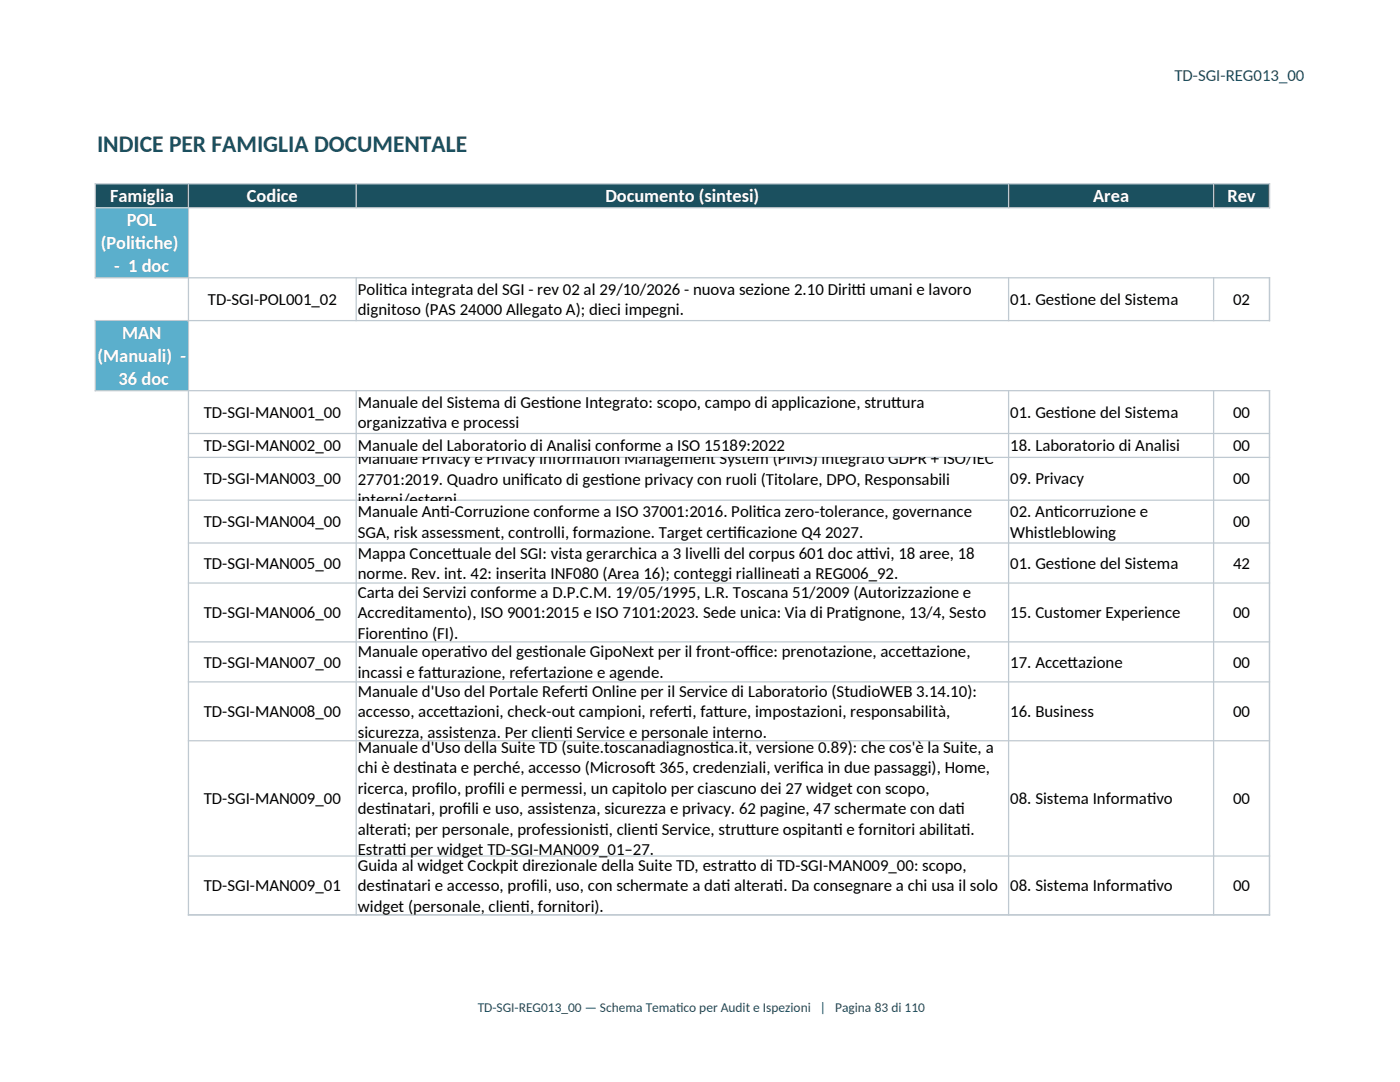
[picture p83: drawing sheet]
<svg xmlns="http://www.w3.org/2000/svg" width="279mm" height="216mm" viewBox="0 0 279 216" stroke-linecap="round" stroke-linejoin="round" font-family="sans-serif">
<defs><g id="words">
<text font-size="4.7" fill="#1b505f" x="19.4" y="30.3">INDICE PER FAMIGLIA DOCUMENTALE</text>
<g font-size="3.7" fill="#fff">
<text x="22" y="40.3">Famiglia</text>
<text x="49.3" y="40.3">Codice</text>
<text x="120.8" y="40.3">Documento (sintesi)</text>
<text x="218.2" y="40.3">Area</text>
<text x="245" y="40.3">Rev</text>
<text x="25.3" y="45.2">POL</text>
<text x="20.1" y="49.7">(Polit</text>
<text x="27" y="49.7">iche)</text>
<text x="22.8" y="54.2">- 1 doc</text>
<text x="24.4" y="67.7">MAN</text>
<text x="19.5" y="72.2">(Manuali) -</text>
<text x="23.7" y="76.8">36 doc</text>
</g>
<text font-size="3.4" fill="#1b505f" x="234.4" y="16.1">TD-SGI-REG013_00</text>
<g font-size="3.4">
<text x="71.4" y="58.8">Polit</text>
<text x="76.5" y="58.8">ica integrata del SGI - rev 02 al 29/10/2026 - nuova sezione 2.10 Dirit</text>
<text x="170" y="58.8">t</text>
<text x="170" y="58.8">i umani e lavoro</text>
<text x="41.5" y="60.8">TD-SGI-POL001_02</text>
<text x="71.4" y="62.9">dignitoso (PAS 24000 Allegato A); dieci impegni.</text>
<text x="201.6" y="60.8">01. Gest</text>
<text x="211.7" y="60.8">ione del Sistema</text>
<text x="246.1" y="60.8">02</text>
<text x="40.7" y="83.4">TD-SGI-MAN001_00</text>
<text x="71.4" y="81.3">Manuale del Sistema di Gest</text>
<text x="109" y="81.3">ione Integrato: scopo, campo di applicazione, strut</text>
<text x="177.9" y="81.3">tura</text>
<text x="201.6" y="83.4">01. Gest</text>
<text x="211.7" y="83.4">ione del Sistema</text>
<text x="246.1" y="83.4">00</text>
<text x="71.4" y="85.4">organizzat</text>
<text x="84.3" y="85.4">iva e processi</text>
<text x="40.7" y="90">TD-SGI-MAN002_00</text>
<text x="71.4" y="90">Manuale del Laboratorio di Analisi conforme a ISO 15189:2022</text>
<text x="71.4" y="92.6">Manuale Privacy e Privacy Informat</text>
<text x="118.4" y="92.6">ion Management System (PIMS) integrato GDPR + ISO/IEC</text>
<text x="201.6" y="90">18. Laboratorio di Analisi</text>
<text x="246.1" y="90">00</text>
<text x="40.7" y="96.7">TD-SGI-MAN003_00</text>
<text x="71.4" y="96.7">27701:2019. Quadro unif</text>
<text x="71.4" y="100.8">interni/esterni,</text>
<text x="104.6" y="96.7">icato di gest</text>
<text x="120.8" y="96.7">ione privacy con ruoli (Titolare, DPO, Responsabili</text>
<text x="201.6" y="96.7">09. Privacy</text>
<text x="246.1" y="96.7">00</text>
<text x="40.7" y="105.2">TD-SGI-MAN004_00</text>
<text x="71.4" y="103.2">Manuale Ant</text>
<text x="71.4" y="107.3">SGA, risk assessment, controlli, formazione. Target certicazione Q4 2027.</text>
<text x="87.9" y="103.2">i-Corruzione conforme a ISO 37001:2016. Polit</text>
<text x="145.3" y="107.3">if</text>
<text x="151" y="103.2">ica zero-tolerance, governance</text>
<text x="201.6" y="103.2">02. Ant</text>
<text x="201.6" y="107.3">Whistleblowing</text>
<text x="210.3" y="103.2">icorruzione e</text>
<text x="246.1" y="105.2">00</text>
<text x="40.7" y="113.5">TD-SGI-MAN005_00</text>
<text x="71.4" y="111.5">Mappa Concet</text>
<text x="90.2" y="111.5">tuale del SGI: vista gerarchica a 3 livelli del corpus 601 doc at</text>
<text x="172.5" y="111.5">t</text>
<text x="172.5" y="111.5">ivi, 18 aree, 18</text>
<text x="201.6" y="113.5">01. Gest</text>
<text x="211.7" y="113.5">ione del Sistema</text>
<text x="246.1" y="113.5">42</text>
<text x="71.4" y="115.6">norme. Rev. int. 42: inserita INF080 (Area 16); conteggi riallineat</text>
<text x="71.4" y="119.3">Carta dei Servizi conforme a D.P.C.M. 19/05/1995, L.R. Toscana 51/2009 (Autorizzazione e</text>
<text x="157.8" y="115.6">i a REG006_92.</text>
<text x="40.7" y="123.3">TD-SGI-MAN006_00</text>
<text x="71.4" y="123.4">Accreditamento), ISO 9001:2015 e ISO 7101:2023. Sede unica: Via di Prat</text>
<text x="169.5" y="123.4">ignone, 13/4, Sesto</text>
<text x="201.6" y="123.3">15. Customer Experience</text>
<text x="246.1" y="123.3">00</text>
<text x="71.4" y="127.4">Fiorent</text>
<text x="71.4" y="131.2">Manuale operat</text>
<text x="80.1" y="127.4">ino (FI).</text>
<text x="92.2" y="131.2">ivo del gest</text>
<text x="107.6" y="131.2">ionale GipoNext per il front-of</text>
<text x="148.6" y="131.2">f</text>
<text x="148.6" y="131.2">ice: prenotazione, accet</text>
<text x="181.8" y="131.2">tazione,</text>
<text x="40.7" y="133.2">TD-SGI-MAN007_00</text>
<text x="71.4" y="135.3">incassi e fat</text>
<text x="86.2" y="135.3">turazione, refertazione e agende.</text>
<text x="201.6" y="133.2">17. Accet</text>
<text x="213.1" y="133.2">tazione</text>
<text x="246.1" y="133.2">00</text>
<text x="40.7" y="143.1">TD-SGI-MAN008_00</text>
<text x="71.4" y="139">Manuale d'Uso del Portale Refert</text>
<text x="71.4" y="143.1">accesso, accet</text>
<text x="89.6" y="143.1">tazioni, check-out campioni, refert</text>
<text x="115.5" y="139">i Online per il Service di Laboratorio (StudioWEB 3.14.10):</text>
<text x="136.3" y="143.1">i, fat</text>
<text x="142.4" y="143.1">ture, impostazioni, responsabilità,</text>
<text x="201.6" y="143.1">16. Business</text>
<text x="246.1" y="143.1">00</text>
<text x="71.4" y="147.2">sicurezza, assistenza. Per client</text>
<text x="112.4" y="147.2">i Service e personale interno.</text>
<text x="71.4" y="150.2">Manuale d'Uso della Suite TD (suite.toscanadiagnost</text>
<text x="71.4" y="154.3">chi è dest</text>
<text x="83.3" y="154.3">inata e perché, accesso (Microsof</text>
<text x="128.8" y="154.3">t 365, credenziali, verif</text>
<text x="141.7" y="150.2">ica.it, versione 0.89): che cos'è la Suite, a</text>
<text x="159.6" y="154.3">ica in due passaggi), Home,</text>
<text x="40.7" y="160.4">TD-SGI-MAN009_00</text>
<text x="71.4" y="158.4">ricerca, prof</text>
<text x="86.9" y="158.4">ilo, prof</text>
<text x="97.5" y="158.4">ili e permessi, un capitolo per ciascuno dei 27 widget con scopo,</text>
<text x="201.6" y="160.4">08. Sistema Informat</text>
<text x="228.9" y="160.4">ivo</text>
<text x="246.1" y="160.4">00</text>
<text x="71.4" y="162.5">dest</text>
<text x="71.4" y="166.6">alterat</text>
<text x="76.1" y="162.5">inatari, prof</text>
<text x="79.3" y="166.6">i; per personale, professionist</text>
<text x="92.3" y="162.5">ili e uso, assistenza, sicurezza e privacy. 62 pagine, 47 schermate con dat</text>
<text x="119.6" y="166.6">i, client</text>
<text x="129.5" y="166.6">i Service, strut</text>
<text x="148.8" y="166.6">ture ospitant</text>
<text x="166.3" y="166.6">i e fornitori abilitat</text>
<text x="190.7" y="162.5">i</text>
<text x="191.8" y="166.6">i.</text>
<text x="71.4" y="170.7">Estrat</text>
<text x="71.4" y="173.7">Guida al widget Cockpit direzionale della Suite TD, estrat</text>
<text x="78.3" y="170.7">t</text>
<text x="78.3" y="170.7">i per widget TD-SGI-MAN009_01–27.</text>
<text x="147.1" y="173.7">to di TD-SGI-MAN009_00: scopo,</text>
<text x="40.7" y="177.8">TD-SGI-MAN009_01</text>
<text x="71.4" y="177.8">dest</text>
<text x="76.1" y="177.8">inatari e accesso, prof</text>
<text x="106" y="177.8">ili, uso, con schermate a dat</text>
<text x="143.9" y="177.8">i alterat</text>
<text x="154.5" y="177.8">i. Da consegnare a chi usa il solo</text>
<text x="201.6" y="177.8">08. Sistema Informat</text>
<text x="228.9" y="177.8">ivo</text>
<text x="246.1" y="177.8">00</text>
<text x="71.4" y="181.9">widget (personale, client</text>
<text x="103.9" y="181.9">i, fornitori).</text>
</g>
<g font-size="2.7" fill="#1b505f">
<text x="95.3" y="201.8">TD-SGI-REG013_00 — Schema Temat</text>
<text x="134.9" y="201.8">ico per Audit e Ispezioni | Pagina 83 di 110</text>
</g>
</g></defs>
<path d="M19 36.7h234.3v4.7h-234.3z" fill-rule="evenodd" fill="#1b505f"/>
<g fill="#5bafcc">
<path d="M19 41.4h18.6v14h-18.6z" fill-rule="evenodd"/>
<path d="M19 63.9h18.6v14h-18.6z" fill-rule="evenodd"/>
</g>
<g fill="none" stroke="#bfc9d1" stroke-width=".25">
<path d="M18.9 36.7h234.6M19 36.6v19M37.6 36.6v146.1M71.1 36.6v5M201.3 36.6v5M242.2 36.6v5M253.4 36.6v5M18.9 41.4h234.6M18.9 55.4h234.6M71.1 55.3v8.8M201.3 55.3v8.8M242.2 55.3v8.8"/>
<path d="M253.4 55.3v8.8M18.9 64h234.6M18.9 78h234.6M19 63.8v14.3M71.1 77.8v104.9M201.3 77.8v104.9M242.2 77.8v104.9M253.4 77.8v104.9M37.5 86.5h216M37.5 91.3h216M37.5 99.8h216M37.5 108.3h216"/>
<path d="M37.5 116.3h216M37.5 128.1h216M37.5 136.1h216M37.5 147.8h216M37.5 170.8h216M37.5 182.6h216"/>
</g>
<use href="#words"/>
</svg>
